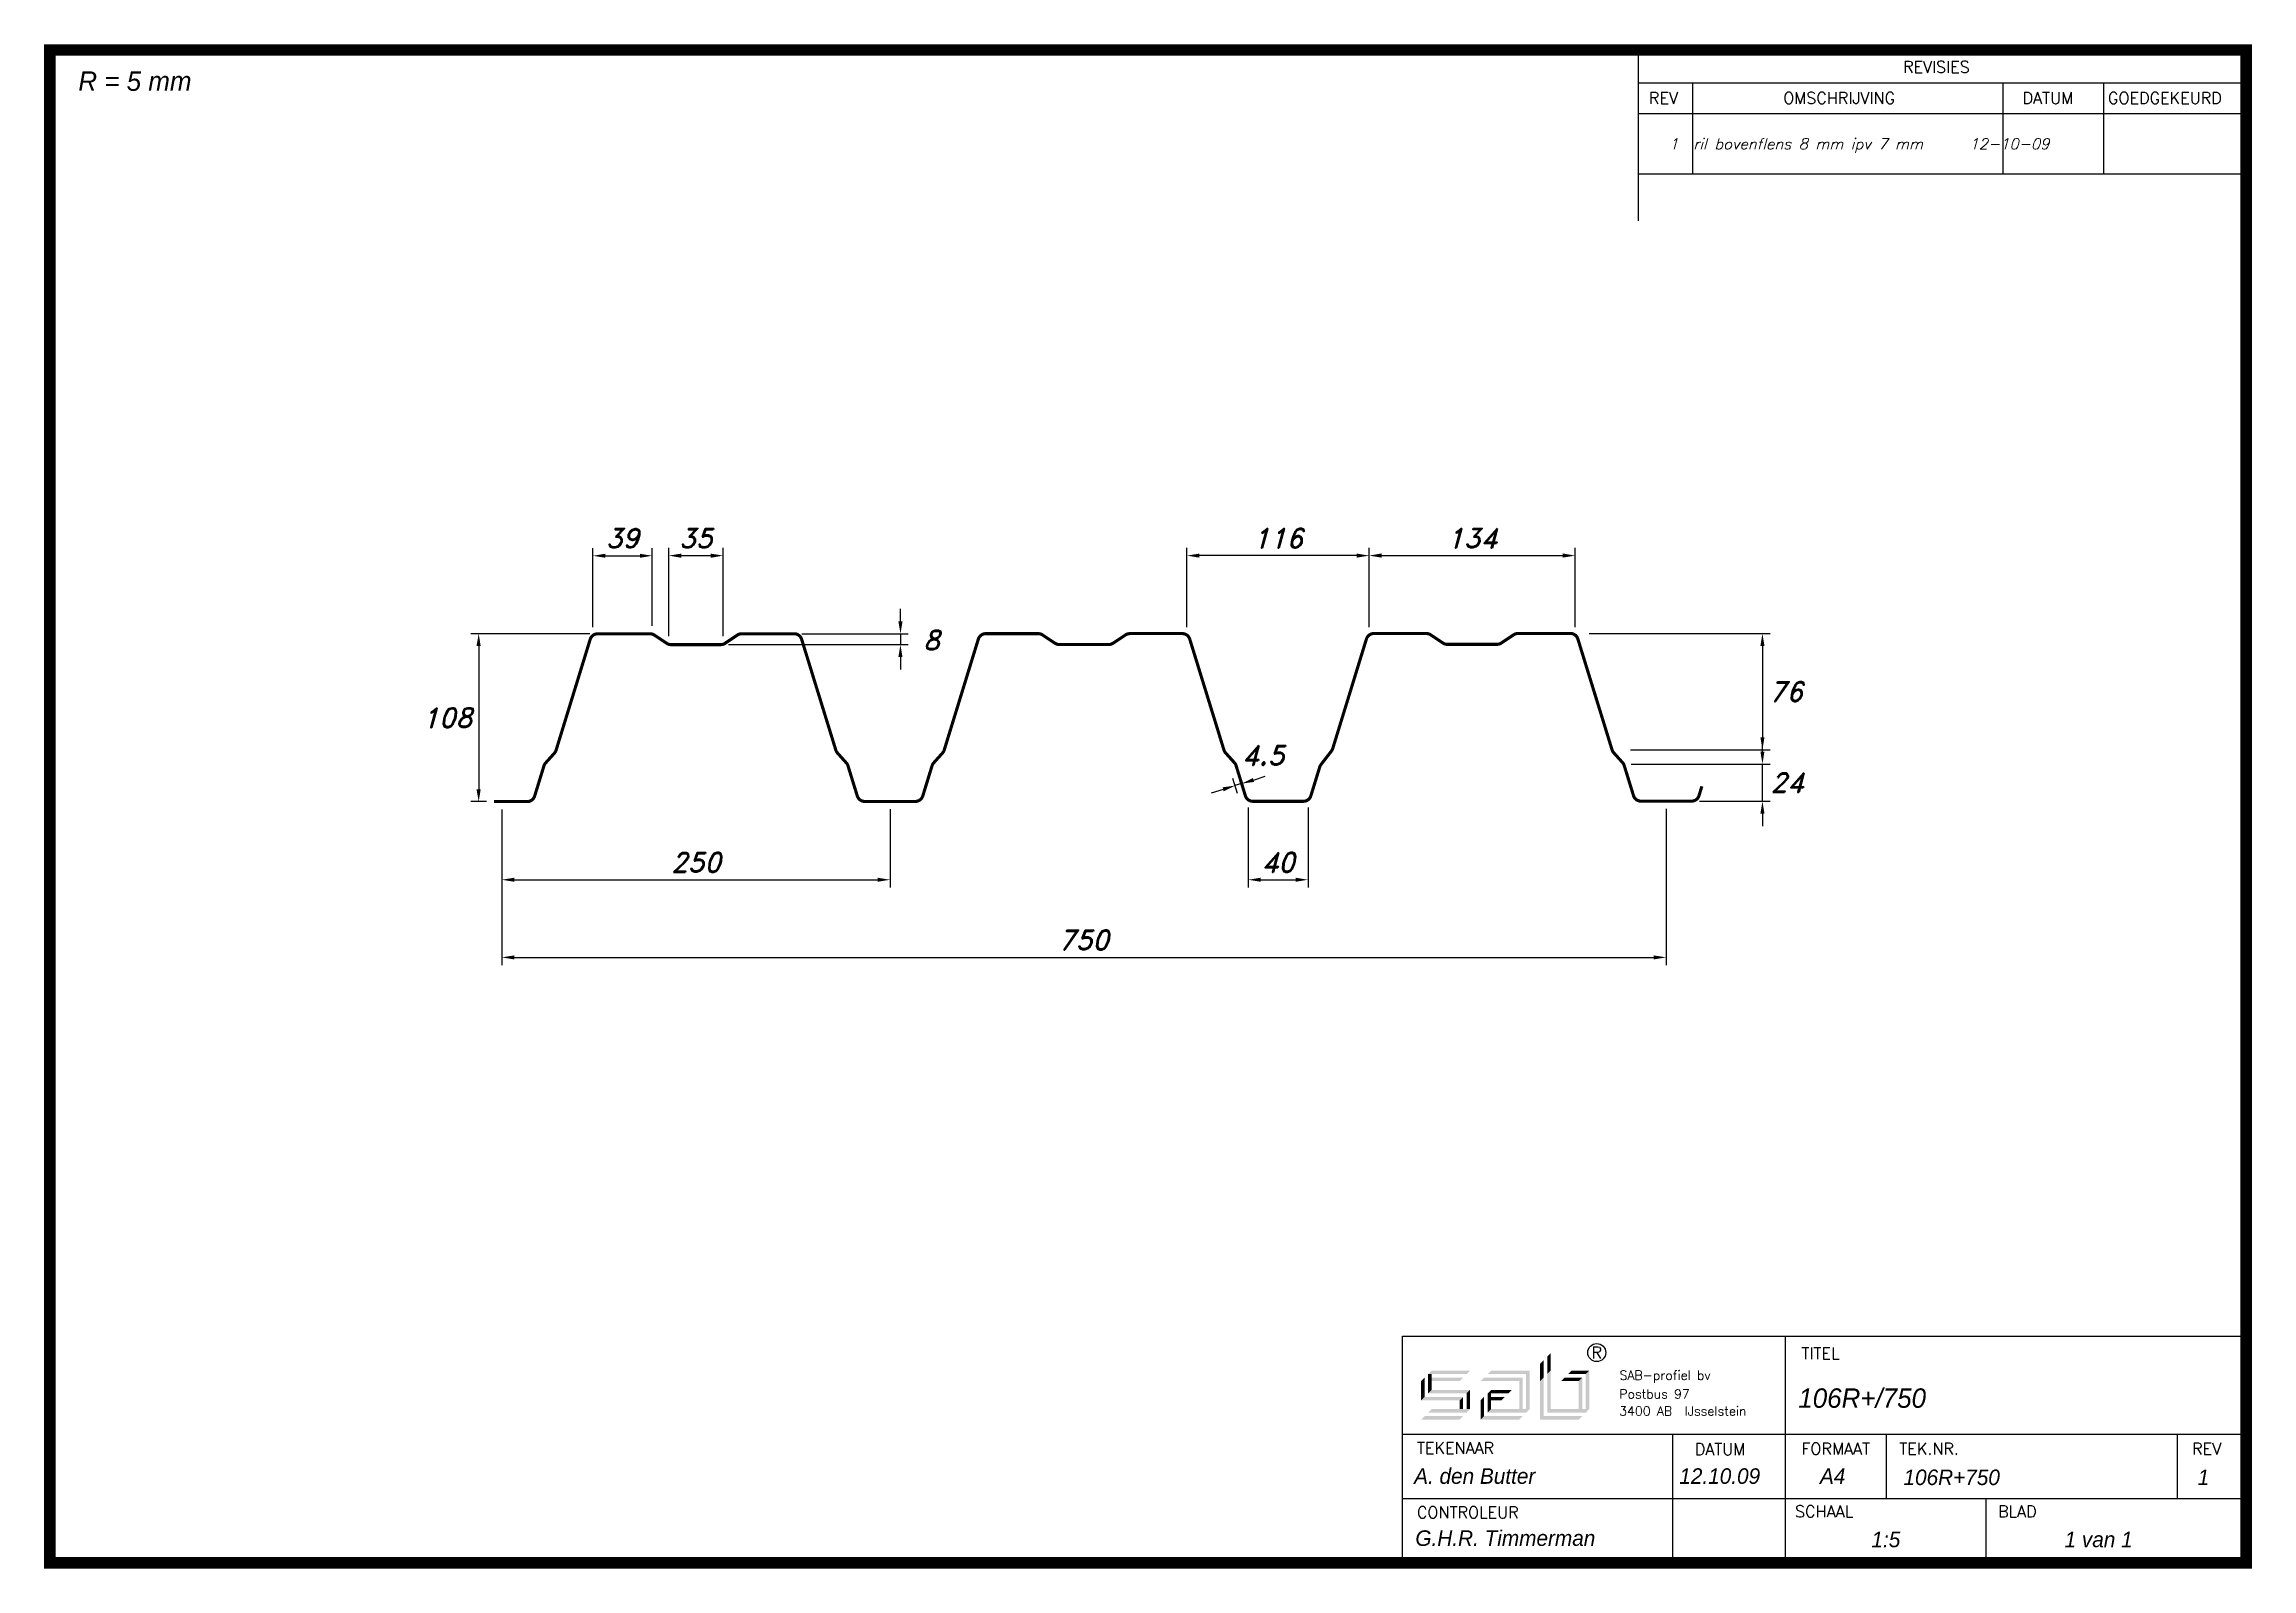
# Model space of a CAD drawing. Extents: x 129 to 1551, y 111 to 1092.
import ezdxf

# ---------------------------------------------------------------- set-up
doc = ezdxf.new("R2010")
doc.units = 0
doc.header["$MEASUREMENT"] = 0
doc.layers.get('0').update_dxf_attribs({"linetype": 'CONTINUOUS'})
doc.layers.get('DEFPOINTS').update_dxf_attribs({"linetype": 'CONTINUOUS'})
for name, color, linetype in [('Bemating', 7, 'CONTINUOUS'), ('KADER', 7, 'CONTINUOUS'), ('TEKENING', 7, 'CONTINUOUS')]:
    doc.layers.add(name, color=color, linetype=linetype)
doc.styles.add('ADESK2', font='romans')
doc.styles.add('ROMAND', font='romand.shx', dxfattribs={"oblique": 15})
doc.styles.add('ROMANS', font='romans', dxfattribs={"height": 4})
doc.styles.get("Standard").update_dxf_attribs({"font": ''})
doc.styles.get('Standard').set_extended_font_data('Univers', italic=True)
doc.dimstyles.get("Standard").update_dxf_attribs({"dimtxt": 0.18, "dimasz": 0.18, "dimexe": 0.18, "dimexo": 0.0625, "dimgap": 0.09, "dimtad": 0, "dimtih": 1, "dimtoh": 1, "dimdec": 4, "dimzin": 0, "dimdsep": 46, "dimtxsty": 'Standard', "dimcen": 0.09, "dimadec": 0, "dimazin": 0, "dimtfac": 1, "dimtdec": 4, "dimtofl": 0, "dimtmove": 0, "dimatfit": 3, "dimfxl": 1, "dimtolj": 1, "dimtzin": 0, "dimarcsym": 0})

msp = doc.modelspace()

# ---------------------------------------------------------------- texts
at = {"layer": 'Bemating', "style": 'ROMAND', "oblique": 15}
msp.add_text('1  ril bovenflens 8 mm ipv 7 mm   12-10-09', height=7, dxfattribs=at).set_placement((1175.88649, 1024.72365))
at = {"layer": 'Bemating', "insert": (700.81368, 708.67312), "char_height": 12.5, "attachment_point": 5, "style": 'ROMAND'}
msp.add_mtext('\\A1;8', dxfattribs=at)

# ---------------------------------------------------------------- blocks, each defined once
blk = doc.blocks.new('*D46')
at = {"layer": 'Bemating', "color": 0, "lineweight": -2, "transparency": 16777216}
for p, q in [((480.7, 712.8), (404.1, 712.8)), ((409.1, 704.8), (409.1, 612.7)), ((414.1, 604.7), (404.1, 604.7))]:
    blk.add_line(p, q, dxfattribs=at)
at = {"layer": 'Bemating', "color": 0, "transparency": 16777216}
for points in [[(407.7, 704.8), (410.4, 704.8), (409.1, 712.8)], [(407.7, 612.7), (410.4, 612.7), (409.1, 604.7)]]:
    blk.add_solid(points, dxfattribs=at)
at = {"layer": 'DEFPOINTS', "color": 0, "transparency": 16777216}
for p in [(485.7, 712.8), (409.1, 604.7), (419.1, 604.7)]:
    blk.add_point(p, dxfattribs=at)
at = {"layer": 'Bemating', "color": 0, "transparency": 16777216, "insert": (388.9, 658.7), "char_height": 12.5, "attachment_point": 5, "style": 'ROMAND'}
blk.add_mtext('\\A1;108', dxfattribs=at)
blk = doc.blocks.new('*D47')
at = {"layer": 'Bemating', "color": 0, "lineweight": -2, "transparency": 16777216}
for p, q in [((424, 599.7), (424, 499.4)), ((1174, 600), (1174, 499.4)), ((432, 504.4), (1166, 504.4))]:
    blk.add_line(p, q, dxfattribs=at)
at = {"layer": 'Bemating', "color": 0, "transparency": 16777216}
for points in [[(432, 505.7), (432, 503.1), (424, 504.4)], [(1166, 505.7), (1166, 503.1), (1174, 504.4)]]:
    blk.add_solid(points, dxfattribs=at)
at = {"layer": 'DEFPOINTS', "color": 0, "transparency": 16777216}
for p in [(424, 604.7), (1174, 605), (1174, 504.4)]:
    blk.add_point(p, dxfattribs=at)
at = {"layer": 'Bemating', "color": 0, "transparency": 16777216, "insert": (799, 515.6), "char_height": 12.5, "attachment_point": 5, "style": 'ROMAND'}
blk.add_mtext('\\A1;750', dxfattribs=at)
blk = doc.blocks.new('*D48')
at = {"layer": 'Bemating', "color": 0, "lineweight": -2, "transparency": 16777216}
for p, q in [((424, 599.7), (424, 549.4)), ((674.1, 599.8), (674.1, 549.4)), ((432, 554.4), (666.1, 554.4))]:
    blk.add_line(p, q, dxfattribs=at)
at = {"layer": 'Bemating', "color": 0, "transparency": 16777216}
for points in [[(432, 555.7), (432, 553.1), (424, 554.4)], [(666.1, 555.7), (666.1, 553.1), (674.1, 554.4)]]:
    blk.add_solid(points, dxfattribs=at)
at = {"layer": 'DEFPOINTS', "color": 0, "transparency": 16777216}
for p in [(424, 604.7), (674.1, 604.8), (674.1, 554.4)]:
    blk.add_point(p, dxfattribs=at)
at = {"layer": 'Bemating', "color": 0, "transparency": 16777216, "insert": (549.1, 565.6), "char_height": 12.5, "attachment_point": 5, "style": 'ROMAND'}
blk.add_mtext('\\A1;250', dxfattribs=at)
blk = doc.blocks.new('*D50')
at = {"layer": 'Bemating', "color": 0, "lineweight": -2, "transparency": 16777216}
for p, q in [((1236, 636.9), (1236, 644.9)), ((1151.5, 628.9), (1241, 628.9)), ((1236, 605), (1236, 628.9)), ((1195.4, 605), (1241, 605)), ((1236, 597), (1236, 589))]:
    blk.add_line(p, q, dxfattribs=at)
at = {"layer": 'Bemating', "color": 0, "transparency": 16777216}
for points in [[(1234.7, 636.9), (1237.3, 636.9), (1236, 628.9)], [(1234.7, 597), (1237.3, 597), (1236, 605)]]:
    blk.add_solid(points, dxfattribs=at)
at = {"layer": 'DEFPOINTS', "color": 0, "transparency": 16777216}
for p in [(1146.5, 628.9), (1236, 628.9), (1190.4, 605)]:
    blk.add_point(p, dxfattribs=at)
at = {"layer": 'Bemating', "color": 0, "transparency": 16777216, "insert": (1251.9, 617), "char_height": 12.5, "attachment_point": 5, "style": 'ROMAND'}
blk.add_mtext('\\A1;24', dxfattribs=at)
blk = doc.blocks.new('*D51')
at = {"layer": 'Bemating', "color": 0, "lineweight": -2, "transparency": 16777216}
for p, q in [((888.6, 612.6), (880.9, 610.2)), ((894.7, 619.9), (897.7, 610.2)), ((900.5, 616.3), (896.2, 615)), ((899, 621.2), (902, 611.5)), ((908.2, 618.6), (915.8, 621))]:
    blk.add_line(p, q, dxfattribs=at)
at = {"layer": 'Bemating', "color": 0, "transparency": 16777216}
for points in [[(888.2, 613.9), (889, 611.3), (896.2, 615)], [(907.8, 619.9), (908.6, 617.4), (900.5, 616.3)]]:
    blk.add_solid(points, dxfattribs=at)
at = {"layer": 'DEFPOINTS', "color": 0, "transparency": 16777216}
for p in [(897.5, 626), (893.2, 624.7), (896.2, 615)]:
    blk.add_point(p, dxfattribs=at)
at = {"layer": 'Bemating', "color": 0, "transparency": 16777216, "insert": (914.4, 634.5), "char_height": 12.5, "attachment_point": 5, "style": 'ROMAND'}
blk.add_mtext('\\A1;4.5', dxfattribs=at)
blk = doc.blocks.new('*D52')
at = {"layer": 'Bemating', "color": 0, "lineweight": -2, "transparency": 16777216}
for p, q in [((1124.3, 713), (1241, 713)), ((1236, 705), (1236, 646.1)), ((1151.1, 638.1), (1241, 638.1))]:
    blk.add_line(p, q, dxfattribs=at)
at = {"layer": 'Bemating', "color": 0, "transparency": 16777216}
for points in [[(1234.7, 705), (1237.3, 705), (1236, 713)], [(1234.7, 646.1), (1237.3, 646.1), (1236, 638.1)]]:
    blk.add_solid(points, dxfattribs=at)
at = {"layer": 'DEFPOINTS', "color": 0, "transparency": 16777216}
for p in [(1119.3, 713), (1146.1, 638.1), (1236, 638.1)]:
    blk.add_point(p, dxfattribs=at)
at = {"layer": 'Bemating', "color": 0, "transparency": 16777216, "insert": (1251.4, 675.5), "char_height": 12.5, "attachment_point": 5, "style": 'ROMAND'}
blk.add_mtext('\\A1;76', dxfattribs=at)
blk = doc.blocks.new('*D53')
at = {"layer": 'Bemating', "color": 0, "lineweight": -2, "transparency": 16777216}
for p, q in [((982.7, 717), (982.7, 768.1)), ((1115.3, 717), (1115.3, 768.1)), ((990.7, 763.1), (1107.3, 763.1))]:
    blk.add_line(p, q, dxfattribs=at)
at = {"layer": 'Bemating', "color": 0, "transparency": 16777216}
for points in [[(990.7, 764.5), (990.7, 761.8), (982.7, 763.1)], [(1107.3, 764.5), (1107.3, 761.8), (1115.3, 763.1)]]:
    blk.add_solid(points, dxfattribs=at)
at = {"layer": 'DEFPOINTS', "color": 0, "transparency": 16777216}
for p in [(1115.3, 763.1), (982.7, 712), (1115.3, 712)]:
    blk.add_point(p, dxfattribs=at)
at = {"layer": 'Bemating', "color": 0, "transparency": 16777216, "insert": (1049, 774.4), "char_height": 12.5, "attachment_point": 5, "style": 'ROMAND'}
blk.add_mtext('\\A1;134', dxfattribs=at)
blk = doc.blocks.new('*D54')
at = {"layer": 'Bemating', "color": 0, "lineweight": -2, "transparency": 16777216}
for p, q in [((865.3, 717), (865.3, 768.1)), ((982.7, 717), (982.7, 768.1)), ((974.7, 763.1), (873.3, 763.1))]:
    blk.add_line(p, q, dxfattribs=at)
at = {"layer": 'Bemating', "color": 0, "transparency": 16777216}
for points in [[(873.3, 764.4), (873.3, 761.8), (865.3, 763.1)], [(974.7, 764.4), (974.7, 761.8), (982.7, 763.1)]]:
    blk.add_solid(points, dxfattribs=at)
at = {"layer": 'DEFPOINTS', "color": 0, "transparency": 16777216}
for p in [(865.3, 763.1), (865.3, 712), (982.7, 712)]:
    blk.add_point(p, dxfattribs=at)
at = {"layer": 'Bemating', "color": 0, "transparency": 16777216, "insert": (924, 774.3), "char_height": 12.5, "attachment_point": 5, "style": 'ROMAND'}
blk.add_mtext('\\A1;116', dxfattribs=at)
blk = doc.blocks.new('*D55')
at = {"layer": 'Bemating', "color": 0, "lineweight": -2, "transparency": 16777216}
for p, q in [((904.8, 601), (904.8, 549.4)), ((943.3, 601), (943.3, 549.4)), ((912.8, 554.4), (935.3, 554.4))]:
    blk.add_line(p, q, dxfattribs=at)
at = {"layer": 'Bemating', "color": 0, "transparency": 16777216}
for points in [[(912.8, 555.7), (912.8, 553.1), (904.8, 554.4)], [(935.3, 555.7), (935.3, 553.1), (943.3, 554.4)]]:
    blk.add_solid(points, dxfattribs=at)
at = {"layer": 'DEFPOINTS', "color": 0, "transparency": 16777216}
for p in [(904.8, 606), (943.3, 606), (943.3, 554.4)]:
    blk.add_point(p, dxfattribs=at)
at = {"layer": 'Bemating', "color": 0, "transparency": 16777216, "insert": (924.1, 565.6), "char_height": 12.5, "attachment_point": 5, "style": 'ROMAND'}
blk.add_mtext('\\A1;40', dxfattribs=at)
blk = doc.blocks.new('*D56')
at = {"layer": 'Bemating', "color": 0, "lineweight": -2, "transparency": 16777216}
for p, q in [((531.6, 711.2), (531.6, 768.1)), ((566.5, 711.2), (566.5, 768.1)), ((539.6, 763.1), (558.5, 763.1))]:
    blk.add_line(p, q, dxfattribs=at)
at = {"layer": 'Bemating', "color": 0, "transparency": 16777216}
for points in [[(539.6, 764.4), (539.6, 761.7), (531.6, 763.1)], [(558.5, 764.4), (558.5, 761.7), (566.5, 763.1)]]:
    blk.add_solid(points, dxfattribs=at)
at = {"layer": 'DEFPOINTS', "color": 0, "transparency": 16777216}
for p in [(566.5, 763.1), (531.6, 706.2), (566.5, 706.2)]:
    blk.add_point(p, dxfattribs=at)
at = {"layer": 'Bemating', "color": 0, "transparency": 16777216, "insert": (549, 774.3), "char_height": 12.5, "attachment_point": 5, "style": 'ROMAND'}
blk.add_mtext('\\A1;35', dxfattribs=at)
blk = doc.blocks.new('*D57')
at = {"layer": 'Bemating', "color": 0, "lineweight": -2, "transparency": 16777216}
for p, q in [((482.7, 717), (482.7, 768)), ((520.9, 717.8), (520.9, 768)), ((490.7, 763), (512.9, 763))]:
    blk.add_line(p, q, dxfattribs=at)
at = {"layer": 'Bemating', "color": 0, "transparency": 16777216}
for points in [[(490.7, 764.3), (490.7, 761.7), (482.7, 763)], [(512.9, 764.3), (512.9, 761.7), (520.9, 763)]]:
    blk.add_solid(points, dxfattribs=at)
at = {"layer": 'DEFPOINTS', "color": 0, "transparency": 16777216}
for p in [(520.9, 763), (482.7, 712), (520.9, 712.8)]:
    blk.add_point(p, dxfattribs=at)
at = {"layer": 'Bemating', "color": 0, "transparency": 16777216, "insert": (501.8, 774.3), "char_height": 12.5, "attachment_point": 5, "style": 'ROMAND'}
blk.add_mtext('\\A1;39', dxfattribs=at)
blk = doc.blocks.new('A$C1F8A05FD')
blk.add_text('R = 5 mm', height=12.5).set_placement((1.8, 5.3))
blk = doc.blocks.new('SABKADER')
for p, q in [((150.23, 42.44), (258.89, 42.44)), ((150.23, 13.24), (150.23, 42.44)), ((199.58, 13.24), (199.58, 42.44)), ((150.23, 29.84), (258.89, 29.84)), ((185, 29.84), (185, 13.24)), ((212.57, 21.54), (212.57, 29.84)), ((250.08, 21.54), (250.08, 29.84)), ((150.23, 21.54), (196.59, 21.54)), ((196.59, 21.54), (258.89, 21.54))]:
    blk.add_line(p, q)
at = {"const_width": 1.5}
blk.add_lwpolyline([(-24.02, 208.07), (-24.02, 13.24), (-6.02, 13.24), (258.89, 13.24), (258.89, 208.07), (-6.02, 208.07)], close=True, dxfattribs=at)
for points in [[(180.56, 208.07), (180.56, 186.08)], [(180.56, 203.85), (258.89, 203.85)], [(187.56, 203.85), (187.56, 192.08)], [(227.56, 203.85), (227.56, 192.08)], [(240.56, 192.08), (240.56, 203.85)], [(258.89, 199.85), (180.56, 199.85)], [(258.89, 192.08), (180.56, 192.08)], [(225.4, 13.24), (225.4, 21.54)]]:
    blk.add_lwpolyline(points)
at = {"layer": 'KADER', "color": 7, "linetype": 'Continuous'}
for points in [[(168.86, 37.56), (168.86, 39.82), (169.31, 38.01), (169.31, 40.27)], [(168.86, 37.56), (168.86, 39.82), (169.31, 38.01), (169.31, 40.27)], [(152.61, 34.18), (153.06, 34.63), (152.61, 36.66), (153.06, 37.11)], [(152.61, 34.18), (153.06, 34.63), (152.61, 36.66), (153.06, 37.11)], [(153.51, 37.56), (153.97, 38.01), (158.48, 37.56), (158.93, 38.01)], [(153.51, 37.56), (153.97, 38.01), (158.48, 37.56), (158.93, 38.01)], [(153.51, 37.56), (153.97, 38.01), (158.48, 37.56), (158.93, 38.01)], [(153.51, 37.56), (153.97, 38.01), (158.48, 37.56), (158.93, 38.01)], [(153.51, 37.56), (153.97, 37.56), (153.51, 35.08), (153.97, 35.53)], [(153.51, 37.56), (153.97, 37.56), (153.51, 35.08), (153.97, 35.53)], [(153.97, 37.11), (158.03, 37.11), (153.97, 36.66), (157.58, 36.66)], [(153.97, 37.11), (158.03, 37.11), (153.97, 36.66), (157.58, 36.66)], [(160.28, 36.66), (160.73, 37.11), (165.25, 36.66), (165.7, 37.11)], [(160.28, 36.66), (160.73, 37.11), (165.25, 36.66), (165.7, 37.11)], [(161.19, 37.56), (161.64, 38.01), (166.15, 37.56), (166.6, 38.01)], [(161.19, 37.56), (161.64, 38.01), (166.15, 37.56), (166.6, 38.01)], [(165.7, 37.11), (165.7, 33.05), (165.25, 36.66), (165.25, 33.05)], [(165.7, 37.11), (165.7, 33.05), (165.25, 36.66), (165.25, 33.05)], [(166.6, 38.01), (166.6, 33.05), (166.15, 37.56), (166.15, 33.05)], [(166.6, 38.01), (166.6, 33.05), (166.15, 37.56), (166.15, 33.05)], [(167.95, 36.66), (167.95, 38.92), (168.4, 37.11), (168.4, 39.37)], [(167.95, 36.66), (167.95, 38.92), (168.4, 37.11), (168.4, 39.37)], [(167.95, 31.7), (168.4, 32.15), (167.95, 36.66), (168.4, 37.11)], [(167.95, 31.7), (168.4, 32.15), (167.95, 36.66), (168.4, 37.11)], [(168.86, 32.6), (169.31, 33.05), (168.86, 37.56), (169.31, 38.01)], [(168.86, 32.6), (169.31, 33.05), (168.86, 37.56), (169.31, 38.01)], [(173.37, 37.11), (171.11, 37.11), (172.92, 36.66), (170.66, 36.66)], [(173.37, 37.11), (171.11, 37.11), (172.92, 36.66), (170.66, 36.66)], [(174.27, 38.01), (172.01, 38.01), (173.82, 37.56), (171.56, 37.56)], [(174.27, 38.01), (172.01, 38.01), (173.82, 37.56), (171.56, 37.56)], [(173.37, 37.11), (173.37, 33.05), (172.92, 36.66), (172.92, 33.05)], [(173.37, 37.11), (173.37, 33.05), (172.92, 36.66), (172.92, 33.05)], [(174.27, 38.01), (174.27, 33.05), (173.82, 37.56), (173.82, 33.05)], [(174.27, 38.01), (174.27, 33.05), (173.82, 37.56), (173.82, 33.05)], [(152.61, 34.18), (153.06, 34.63), (157.58, 34.18), (158.03, 34.63)], [(152.61, 34.18), (153.06, 34.63), (157.58, 34.18), (158.03, 34.63)], [(153.51, 35.08), (153.97, 35.53), (158.48, 35.08), (158.93, 35.53)], [(153.51, 35.08), (153.97, 35.53), (158.48, 35.08), (158.93, 35.53)], [(157.58, 34.18), (158.03, 34.63), (157.58, 33.05), (158.03, 33.05)], [(157.58, 34.18), (158.03, 34.63), (157.58, 33.05), (158.03, 33.05)], [(158.93, 35.53), (158.48, 35.08), (158.93, 33.05), (158.48, 33.05)], [(158.93, 35.53), (158.48, 35.08), (158.93, 33.05), (158.48, 33.05)], [(160.28, 31.7), (160.28, 34.18), (160.73, 32.15), (160.73, 34.63)], [(160.28, 31.7), (160.28, 34.18), (160.73, 32.15), (160.73, 34.63)], [(161.64, 33.05), (161.64, 35.53), (161.19, 32.6), (161.19, 35.08)], [(161.64, 33.05), (161.64, 35.53), (161.19, 32.6), (161.19, 35.08)], [(161.64, 35.53), (164.34, 35.53), (161.64, 35.08), (163.89, 35.08)], [(161.64, 35.53), (164.34, 35.53), (161.64, 35.08), (163.89, 35.08)], [(161.64, 34.63), (163.44, 34.63), (161.64, 34.18), (162.99, 34.18)], [(161.64, 34.63), (163.44, 34.63), (161.64, 34.18), (162.99, 34.18)], [(152.61, 31.7), (153.06, 32.15), (157.58, 31.7), (158.03, 32.15)], [(152.61, 31.7), (153.06, 32.15), (157.58, 31.7), (158.03, 32.15)], [(153.51, 32.6), (153.97, 33.05), (158.48, 32.6), (158.93, 33.05)], [(153.51, 32.6), (153.97, 33.05), (158.48, 32.6), (158.93, 33.05)], [(160.28, 31.7), (160.73, 32.15), (165.25, 31.7), (165.7, 32.15)], [(160.28, 31.7), (160.73, 32.15), (165.25, 31.7), (165.7, 32.15)], [(161.19, 32.6), (161.64, 33.05), (166.15, 32.6), (166.6, 33.05)], [(161.19, 32.6), (161.64, 33.05), (166.15, 32.6), (166.6, 33.05)], [(167.95, 31.7), (168.4, 32.15), (172.92, 31.7), (173.37, 32.15)], [(167.95, 31.7), (168.4, 32.15), (172.92, 31.7), (173.37, 32.15)], [(169.31, 33.05), (174.27, 33.05), (168.86, 32.6), (173.82, 32.6)], [(169.31, 33.05), (174.27, 33.05), (168.86, 32.6), (173.82, 32.6)]]:
    blk.add_solid(points, dxfattribs=at)
at = {"layer": 'TEKENING', "linetype": 'Continuous'}
blk.add_circle((175.24, 40.33), 1.16, dxfattribs=at)
blk.add_circle((175.24, 40.33), 1.16, dxfattribs=at)
at = {"style": 'ADESK2'}
for s, height, p in [('REVISIES', 1.507, (214.7, 205.14)), ('REV', 1.507, (181.97, 201.14)), ('OMSCHRIJVING', 1.5069, (199.27, 201.14)), ('DATUM', 1.507, (230.1, 201.14)), ('GOEDGEKEURD', 1.5069, (241.1, 201.14)), ('TITEL', 1.507, (201.61, 39.47)), ('TEKENAAR', 1.507, (152.08, 27.29)), ('DATUM', 1.507, (187.86, 27.14)), ('FORMAAT', 1.507, (201.61, 27.2)), ('TEK.NR.', 1.507, (214.22, 27.2)), ('REV', 1.507, (251.94, 27.2)), ('CONTROLEUR', 1.507, (152.08, 18.99)), ('SCHAAL', 1.507, (200.79, 19.12)), ('BLAD', 1.507, (226.94, 19.12))]:
    blk.add_text(s, height=height, dxfattribs=at).set_placement(p)
at = {"linetype": 'Continuous'}
for s, height, style, p in [('R', 1.54, 'ROMAND', (174.54, 39.55)), ('R', 1.54, 'ROMAND', (174.54, 39.55)), ('SAB-profiel bv', 1.1764, 'ROMAND', (178.18, 36.83)), ('SAB-profiel bv', 1.1764, 'ROMAND', (178.18, 36.83)), ('Postbus 97', 1.176, 'ROMANS', (178.15, 34.42)), ('Postbus 97', 1.176, 'ROMANS', (178.15, 34.42)), ('3400 AB  IJsselstein', 1.1764, 'ROMANS', (178.15, 32.22)), ('3400 AB  IJsselstein', 1.1764, 'ROMANS', (178.15, 32.22))]:
    blk.add_text(s, height=height, dxfattribs=dict(at, style=style)).set_placement(p)
for tag, p, height in [('TITEL', (201.21, 33.22), 2.5), ('DATUM', (185.88, 23.43), 2), ('TEK.NR.', (214.76, 23.27), 2)]:
    blk.add_attdef(tag, p, '', height=height)
at = {"flags": 8}
for tag, p in [('TEKENAAR', (151.72, 23.43)), ('FORMAAT', (204, 23.43)), ('REV', (252.66, 23.27)), ('CONTROLEUR', (151.88, 15.44)), ('SCHAAL', (210.63, 15.27)), ('BLAD', (235.51, 15.27))]:
    blk.add_attdef(tag, p, '', height=2, dxfattribs=at)

# ---------------------------------------------------------------- dimensions: what is measured, and where the dimension line sits
at = {"layer": 'Bemating'}
for base, p1, p2, text, picture, middle in [((520.94611, 763.00178), (482.73255, 712.02443), (520.94611, 712.78724), '39', '*D57', (501.83933, 774.25178)), ((566.45824, 763.05478), (531.58816, 706.22874), (566.45824, 706.22874), '35', '*D56', (549.0232, 774.30478)), ((865.29075, 763.08513), (982.72734, 712.03414), (865.29075, 712.03414), '116', '*D54', (924.00904, 774.33513)), ((1115.28437, 763.13248), (982.72734, 712.03547), (1115.28437, 712.03547), '134', '*D53', (1049.00586, 774.38248)), ((1174.04411, 504.38781), (424.04449, 604.72904), (1174.04411, 605.01281), '750', '*D47', (799.0443, 515.63781)), ((674.0569, 554.38781), (424.04449, 604.72904), (674.0569, 604.82363), '250', '*D48', (549.05069, 565.63781)), ((943.32865, 554.38781), (904.77162, 605.99016), (943.32865, 605.99016), '40', '*D55', (924.05013, 565.63781))]:
    dim = msp.add_linear_dim(base=base, p1=p1, p2=p2, text=text, dimstyle='Standard', override={"dimtxt": 12.5, "dimasz": 8, "dimexe": 5, "dimexo": 5, "dimgap": 5, "dimtad": 1, "dimzin": 8, "dimtxsty": 'ROMAND', "dimcen": 2.5, "dimtofl": 1, "dimtmove": 2, "dimtzin": 8}, dxfattribs=at)
    dim.commit()
    dim.dimension.update_dxf_attribs({"geometry": picture, "text_midpoint": middle})
for base, p1, p2, text, picture, middle in [((409.06329, 604.72715), (485.71027, 712.75238), (419.06329, 604.72715), '108', '*D46', (388.93737, 658.73977)), ((1236.00168, 638.06162), (1119.31384, 713.01281), (1146.10583, 638.06162), '76', '*D52', (1251.36569, 675.53721)), ((1236.00168, 628.94377), (1190.35307, 605.01898), (1146.53434, 628.94377), '24', '*D50', (1251.90255, 616.98138))]:
    dim = msp.add_linear_dim(base=base, p1=p1, p2=p2, angle=90, text=text, dimstyle='Standard', override={"dimtxt": 12.5, "dimasz": 8, "dimexe": 5, "dimexo": 5, "dimgap": 5, "dimtad": 2, "dimzin": 8, "dimtxsty": 'ROMAND', "dimcen": 2.5, "dimtofl": 1, "dimtmove": 2, "dimtzin": 8}, dxfattribs=at)
    dim.commit()
    dim.dimension.update_dxf_attribs({"geometry": picture, "text_midpoint": middle})
dim = msp.add_linear_dim(base=(896.2396, 614.95703), p1=(897.54742, 625.99465), p2=(893.24625, 624.66897), angle=197.13, text='4.5', dimstyle='Standard', override={"dimtxt": 12.5, "dimasz": 8, "dimexe": 5, "dimexo": 5, "dimgap": 5, "dimtad": 1, "dimzin": 8, "dimtxsty": 'ROMAND', "dimcen": 2.5, "dimtofl": 1, "dimtmove": 2, "dimtzin": 8}, dxfattribs=at)
dim.commit()
dim.dimension.update_dxf_attribs({"geometry": '*D51', "text_midpoint": (914.41577, 634.48275), "dimtype": 161})

# ---------------------------------------------------------------- linework, layer by layer
at = {"lineweight": 50}
for p, q in [((439.04416, 604.73471), (422.99758, 604.72864)), ((689.04414, 604.8293), (672.88059, 604.82319))]:
    msp.add_line(p, q, dxfattribs=at)
at = {"lineweight": 50, "const_width": 2}
msp.add_lwpolyline([(1196.9859, 614.57788), (1195.12993, 608.54809, -0.3291217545), (1190.35307, 605.01898), (1157.73514, 605.00664, -0.3291217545), (1152.95561, 608.53213), (1146.96156, 627.95376, 0.108458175), (1145.9048, 629.81917), (1140.19252, 636.183, -0.108458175), (1139.13576, 638.04841), (1117.09493, 709.46398, 0.3291217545), (1112.3154, 712.98946), (1078.52032, 712.97668, 0.1480687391), (1075.74713, 712.13588), (1067.76839, 706.81236, -0.1480687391), (1064.99521, 705.97156), (1033.02297, 705.95946, -0.1480687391), (1030.24915, 706.79816), (1022.26638, 712.11564, 0.1480687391), (1019.49256, 712.95434), (985.69748, 712.94156, 0.3291217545), (980.92062, 709.41245), (959.20158, 638.85008, -0.0902710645), (958.37676, 637.26051), (951.67276, 628.59937, 0.0902710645), (950.84794, 627.0098), (945.13633, 608.4535, -0.3291217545), (940.35947, 604.92439), (907.74154, 604.91205, -0.3291217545), (902.96201, 608.43754), (896.96795, 627.85917, 0.108458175), (895.91119, 629.72458), (890.19891, 636.08841, -0.108458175), (889.14215, 637.95382), (867.10133, 709.36939, 0.3291217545), (862.3218, 712.89487), (828.52671, 712.88209, 0.1480687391), (825.75353, 712.04129), (817.77479, 706.71777, -0.1480687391), (815.0016, 705.87697), (783.02936, 705.86487, -0.1480687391), (780.25555, 706.70357), (772.27278, 712.02105, 0.1480687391), (769.49896, 712.85975), (735.70387, 712.84697, 0.3291217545), (730.92702, 709.31786), (708.94024, 637.88564, -0.108458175), (707.88489, 636.01943), (702.17743, 629.65128, 0.108458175), (701.12208, 627.78507), (695.14272, 608.35891, -0.3291217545), (690.36586, 604.8298), (657.74793, 604.81746, -0.3291217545), (652.9684, 608.34295), (646.97435, 627.76458, 0.108458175), (645.91759, 629.62999), (640.20531, 635.99382, -0.108458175), (639.14855, 637.85923), (617.10772, 709.2748, 0.3291217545), (612.32819, 712.80029), (578.53311, 712.7875, 0.1480687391), (575.75992, 711.9467), (567.78118, 706.62318, -0.1480687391), (565.008, 705.78238), (533.03576, 705.77028, -0.1480687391), (530.26194, 706.60898), (522.27917, 711.92647, 0.1480687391), (519.50536, 712.76516), (485.71027, 712.75238, 0.3291217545), (480.93341, 709.22327), (458.94663, 637.79105, -0.108458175), (457.89129, 635.92484), (452.18382, 629.55669, 0.108458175), (451.12847, 627.69048), (445.14912, 608.26432, -0.3291217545), (440.37226, 604.73522), (419.06329, 604.72715)], format="xyb", dxfattribs=at)
at = {"layer": 'Bemating'}
for p, q in [((680.77871, 720.80029), (680.77871, 728.80029)), ((617.33008, 712.80029), (685.77871, 712.80029)), ((680.77871, 712.80029), (680.77871, 705.78238)), ((570.008, 705.78238), (685.77871, 705.78238)), ((680.77871, 697.78238), (680.77871, 689.78238))]:
    msp.add_line(p, q, dxfattribs=at)
for points in [[(679.44538, 720.80029), (682.11205, 720.80029), (680.77871, 712.80029)], [(679.44538, 697.78238), (682.11205, 697.78238), (680.77871, 705.78238)]]:
    msp.add_solid(points, dxfattribs=at)

# ---------------------------------------------------------------- block references
at = {"xscale": 5, "yscale": 5, "zscale": 5}
msp.add_blockref('SABKADER', (253.05789, 48.29516), dxfattribs=at).add_auto_attribs({'TEKENAAR': 'A. den Butter', 'CONTROLEUR': 'G.H.R. Timmerman', 'DATUM': '12.10.09', 'TITEL': '106R+/750', 'FORMAAT': 'A4', 'TEK.NR.': '106R+750', 'REV': '1', 'SCHAAL': '1:5', 'BLAD': '1 van 1'})
msp.add_blockref('A$C1F8A05FD', (149.4203, 1057.05972))

msp.set_redraw_order([(e.dxf.handle, doc.entitydb.next_handle()) for e in msp.query("TEXT MTEXT ATTDEF DIMENSION ARC_DIMENSION")])  # texts and dimensions are drawn at this point

doc.saveas('drawing.dxf')
